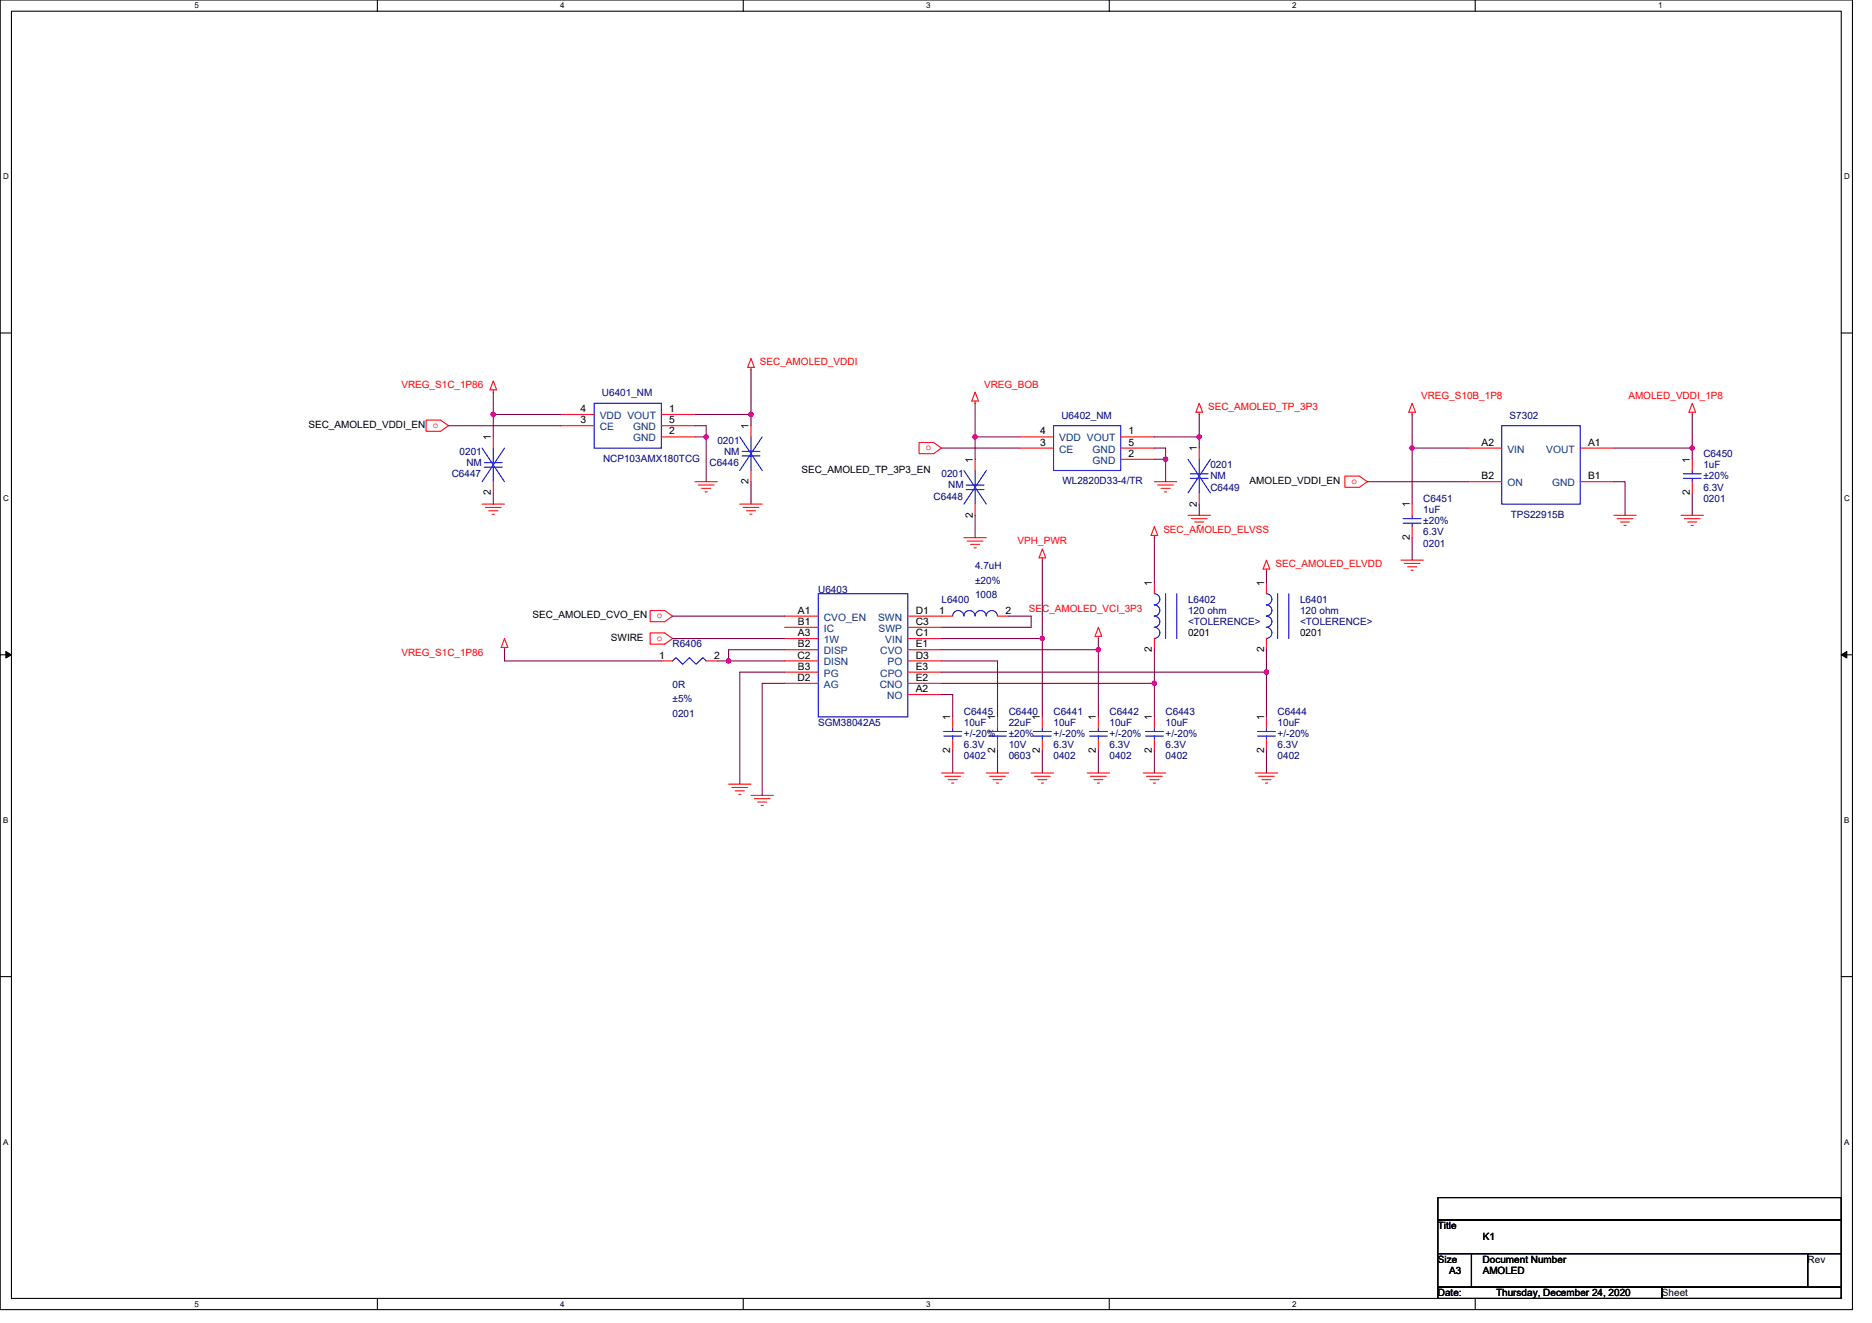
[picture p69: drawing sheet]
<svg xmlns="http://www.w3.org/2000/svg" width="297mm" height="210mm" viewBox="0 0 297 210" stroke-linecap="round" stroke-linejoin="round" font-family="sans-serif">
<defs><g id="words">
<g font-size="1.6" fill="#f00">
<text x="120.6" y="58">SEC_AMOLED_VDDI</text>
<text x="63.7" y="61.5">VREG_S1C_1P86</text>
<text x="156.1" y="61.5">VREG_BOB</text>
<text x="191.7" y="65.1">SEC_AMOLED_TP_3P3</text>
<text x="225.5" y="63.3">VREG_S10B_1P8</text>
<text x="258.4" y="63.3">AMOLED_VDDI_1P8</text>
<text x="68.7" y="67.9">o</text>
<text x="146.9" y="71.5">o</text>
<text x="214.5" y="76.8">o</text>
<text x="161.5" y="86.4">VPH_PWR</text>
<text x="184.6" y="84.6">SEC_AMOLED_ELVSS</text>
<text x="202.4" y="90">SEC_AMOLED_ELVDD</text>
<text x="104.2" y="98.1">o</text>
<text x="104.2" y="101.7">o</text>
<text x="163.3" y="97.1">SEC_AMOLED_VCI_3P3</text>
<text x="63.7" y="104.2">VREG_S1C_1P86</text>
</g>
<g font-size="1.6">
<text x="92.1" y="65.4">4</text>
<text x="106.2" y="65.4">1</text>
<text x="48.9" y="67.9">SEC_AMOLED_VDDI_EN</text>
<text x="77.9" y="69.9" transform="rotate(-90 77.9 69.9)">1</text>
<text x="92.1" y="67.2">3</text>
<text x="106.2" y="69">2</text>
<text x="106.2" y="67.2">5</text>
<text x="118.8" y="68.1" transform="rotate(-90 118.8 68.1)">1</text>
<text x="165" y="70.7">3</text>
<text x="165" y="69">4</text>
<text x="179.1" y="70.7">5</text>
<text x="179.1" y="69">1</text>
<text x="189.9" y="71.6" transform="rotate(-90 189.9 71.6)">1</text>
<text x="235.1" y="70.7">A2</text>
<text x="252" y="70.7">A1</text>
<text x="118.8" y="76.8" transform="rotate(-90 118.8 76.8)">2</text>
<text x="127.2" y="75">SEC_AMOLED_TP_3P3_EN</text>
<text x="154.3" y="73.4" transform="rotate(-90 154.3 73.4)">1</text>
<text x="179.1" y="72.5">2</text>
<text x="198.3" y="76.8">AMOLED_VDDI_EN</text>
<text x="235.1" y="76.1">B2</text>
<text x="252" y="76.1">B1</text>
<text x="268.1" y="73.4" transform="rotate(-90 268.1 73.4)">1</text>
<text x="77.9" y="78.6" transform="rotate(-90 77.9 78.6)">2</text>
<text x="154.3" y="82.2" transform="rotate(-90 154.3 82.2)">2</text>
<text x="189.9" y="80.4" transform="rotate(-90 189.9 80.4)">2</text>
<text x="223.7" y="80.5" transform="rotate(-90 223.7 80.5)">1</text>
<text x="268.1" y="78.6" transform="rotate(-90 268.1 78.6)">2</text>
<text x="223.7" y="85.7" transform="rotate(-90 223.7 85.7)">2</text>
<text x="182.8" y="93" transform="rotate(-90 182.8 93)">1</text>
<text x="200.6" y="93" transform="rotate(-90 200.6 93)">1</text>
<text x="84.5" y="98.1">SEC_AMOLED_CVO_EN</text>
<text x="96.9" y="101.7">SWIRE</text>
<text x="126.6" y="97.4">A1</text>
<text x="126.6" y="101">A3</text>
<text x="126.6" y="99.2">B1</text>
<text x="145.3" y="99.2">C3</text>
<text x="145.3" y="101">C1</text>
<text x="145.3" y="97.4">D1</text>
<text x="149" y="97.4">1</text>
<text x="159.5" y="97.4">2</text>
<text x="188.5" y="101">0201</text>
<text x="206.3" y="101">0201</text>
<text x="104.6" y="104.5">1</text>
<text x="113.3" y="104.5">2</text>
<text x="126.5" y="104.5">C2</text>
<text x="126.6" y="102.7">B2</text>
<text x="126.6" y="106.3">B3</text>
<text x="145.3" y="104.5">D3</text>
<text x="145.3" y="102.7">E1</text>
<text x="145.3" y="106.3">E3</text>
<text x="182.8" y="103.5" transform="rotate(-90 182.8 103.5)">2</text>
<text x="200.6" y="103.5" transform="rotate(-90 200.6 103.5)">2</text>
<text x="126.5" y="108.1">D2</text>
<text x="145.3" y="108.1">E2</text>
<text x="145.3" y="109.9">A2</text>
<text x="150.8" y="119.5" transform="rotate(-90 150.8 119.5)">2</text>
<text x="150.8" y="114.3" transform="rotate(-90 150.8 114.3)">1</text>
<text x="157.9" y="119.5" transform="rotate(-90 157.9 119.5)">2</text>
<text x="157.9" y="114.3" transform="rotate(-90 157.9 114.3)">1</text>
<text x="165" y="119.5" transform="rotate(-90 165 119.5)">2</text>
<text x="165" y="114.3" transform="rotate(-90 165 114.3)">1</text>
<text x="173.9" y="119.5" transform="rotate(-90 173.9 119.5)">2</text>
<text x="173.9" y="114.3" transform="rotate(-90 173.9 114.3)">1</text>
<text x="182.8" y="119.5" transform="rotate(-90 182.8 119.5)">2</text>
<text x="182.8" y="114.3" transform="rotate(-90 182.8 114.3)">1</text>
<text x="200.6" y="119.5" transform="rotate(-90 200.6 119.5)">2</text>
<text x="200.6" y="114.3" transform="rotate(-90 200.6 114.3)">1</text>
<text x="228.1" y="195.1">Title</text>
<text x="235.3" y="196.8">K1</text>
<text x="228.1" y="200.4">Size</text>
<text x="229.9" y="202.2">A3</text>
<text x="235.3" y="200.4">Document Number</text>
<text x="235.3" y="202.2">AMOLED</text>
<text x="286.8" y="200.4">Rev</text>
<text x="228.1" y="205.7">Date:</text>
<text x="237.4" y="205.7">Thursday, December 24, 2020</text>
<text x="263.7" y="205.7">Sheet</text>
</g>
<g font-size="1.6" fill="#000080">
<text x="95.5" y="62.9">U6401_NM</text>
<text x="113.8" y="70.4">0201</text>
<text x="168.4" y="66.5">U6402_NM</text>
<text x="239.5" y="66.5">S7302</text>
<text x="71.7" y="75.7">C6447</text>
<text x="72.9" y="72.2">0201</text>
<text x="74" y="74">NM</text>
<text x="95.7" y="73.3">NCP103AMX180TCG</text>
<text x="112.6" y="74">C6446</text>
<text x="114.9" y="72.2">NM</text>
<text x="149.4" y="75.7">0201</text>
<text x="150.4" y="77.5">NM</text>
<text x="168.6" y="76.8">WL2820D33-4/TR</text>
<text x="192.1" y="77.9">C6449</text>
<text x="192.1" y="76.1">NM</text>
<text x="192.1" y="74.3">0201</text>
<text x="270.3" y="72.5">C6450</text>
<text x="270.3" y="74.3">1uF</text>
<text x="270.3" y="77.9">6.3V</text>
<text x="270.3" y="76.1">±20%</text>
<text x="148.1" y="79.3">C6448</text>
<text x="225.8" y="79.7">C6451</text>
<text x="225.8" y="81.4">1uF</text>
<text x="225.8" y="83.2">±20%</text>
<text x="239.7" y="82.1">TPS22915B</text>
<text x="270.3" y="79.7">0201</text>
<text x="225.8" y="86.8">0201</text>
<text x="225.8" y="85">6.3V</text>
<text x="129.8" y="94">U6403</text>
<text x="149.4" y="95.7">L6400</text>
<text x="154.7" y="90.3">4.7uH</text>
<text x="154.7" y="92.6">±20%</text>
<text x="154.7" y="94.9">1008</text>
<text x="188.5" y="95.7">L6402</text>
<text x="206.3" y="95.7">L6401</text>
<text x="188.5" y="97.4">120 ohm</text>
<text x="188.5" y="99.2">&lt;TOLERENCE&gt;</text>
<text x="206.3" y="97.4">120 ohm</text>
<text x="206.3" y="99.2">&lt;TOLERENCE&gt;</text>
<text x="106.7" y="102.8">R6406</text>
<text x="106.7" y="109.2">0R</text>
<text x="106.7" y="111.5">±5%</text>
<text x="106.7" y="113.8">0201</text>
<text x="152.9" y="113.4">C6445</text>
<text x="160.1" y="113.4">C6440</text>
<text x="167.2" y="113.4">C6441</text>
<text x="176.1" y="113.4">C6442</text>
<text x="185" y="113.4">C6443</text>
<text x="202.7" y="113.4">C6444</text>
<text x="129.8" y="115.2">SGM38042A5</text>
<text x="152.9" y="115.2">10uF</text>
<text x="152.9" y="118.8">6.3V</text>
<text x="152.9" y="117">+/-20%</text>
<text x="160.1" y="115.2">22uF</text>
<text x="160.1" y="118.8">10V</text>
<text x="160.1" y="117">±20%</text>
<text x="167.2" y="115.2">10uF</text>
<text x="167.2" y="118.8">6.3V</text>
<text x="167.2" y="117">+/-20%</text>
<text x="176.1" y="115.2">10uF</text>
<text x="176.1" y="118.8">6.3V</text>
<text x="176.1" y="117">+/-20%</text>
<text x="185" y="115.2">10uF</text>
<text x="185" y="118.8">6.3V</text>
<text x="185" y="117">+/-20%</text>
<text x="202.7" y="115.2">10uF</text>
<text x="202.7" y="118.8">6.3V</text>
<text x="202.7" y="117">+/-20%</text>
<text x="152.9" y="120.5">0402</text>
<text x="160.1" y="120.5">0603</text>
<text x="167.2" y="120.5">0402</text>
<text x="176.1" y="120.5">0402</text>
<text x="185" y="120.5">0402</text>
<text x="202.7" y="120.5">0402</text>
</g>
<g font-size="1.6" fill="#004080">
<text x="95.2" y="68.3">CE</text>
<text x="95.2" y="66.5">VDD VOUT</text>
<text x="100.5" y="70.1">GND</text>
<text x="100.5" y="68.3">GND</text>
<text x="168.1" y="71.8">CE</text>
<text x="168.1" y="70.1">VDD VOUT</text>
<text x="173.4" y="71.8">GND</text>
<text x="239.2" y="71.8">VIN</text>
<text x="245.4" y="71.8">VOUT</text>
<text x="173.4" y="73.6">GND</text>
<text x="239.2" y="77.2">ON</text>
<text x="246.3" y="77.2">GND</text>
<text x="130.7" y="98.5">CVO_EN</text>
<text x="130.7" y="100.3">IC</text>
<text x="139.3" y="98.5">SWN</text>
<text x="139.4" y="100.3">SWP</text>
<text x="130.7" y="102.1">1W</text>
<text x="130.7" y="103.8">DISP</text>
<text x="130.7" y="107.4">PG</text>
<text x="130.7" y="105.6">DISN</text>
<text x="139.7" y="103.8">CVO</text>
<text x="139.7" y="107.4">CPO</text>
<text x="140.5" y="102.1">VIN</text>
<text x="140.8" y="105.6">PO</text>
<text x="130.7" y="109.2">AG</text>
<text x="139.6" y="109.2">CNO</text>
<text x="140.8" y="111">NO</text>
</g>
<g font-size="1.3">
<text x="30.8" y="1.3">5</text>
<text x="88.9" y="1.3">4</text>
<text x="147" y="1.3">3</text>
<text x="205" y="1.3">2</text>
<text x="263.1" y="1.3">1</text>
<text x=".5" y="28.4">D</text>
<text x="292.6" y="28.4">D</text>
<text x=".5" y="79.5">C</text>
<text x="292.6" y="79.5">C</text>
<text x=".5" y="130.6">B</text>
<text x="292.6" y="130.6">B</text>
<text x=".5" y="181.7">A</text>
<text x="292.6" y="181.7">A</text>
<text x="30.8" y="207.4">5</text>
<text x="88.9" y="207.4">4</text>
<text x="147" y="207.4">3</text>
<text x="205" y="207.4">2</text>
</g>
</g></defs>
<path d="M0 0h293.9v207.9h-293.9zM1.8 1.8h290.4v204.3h-290.4z" fill="none" stroke="#000" stroke-width=".17"/>
<g fill="#fff">
<path d="M30.8 .2h.7v1.4h-.7z"/>
<path d="M30.8 206.3h.7v1.4h-.7z"/>
</g>
<path d="M59.9 0v1.8M59.9 206.1v1.8" fill="none" stroke="#000" stroke-width=".17"/>
<g fill="#fff">
<path d="M88.9 .2h.7v1.4h-.7z"/>
<path d="M88.9 206.3h.7v1.4h-.7z"/>
</g>
<path d="M117.9 0v1.8M117.9 206.1v1.8" fill="none" stroke="#000" stroke-width=".17"/>
<g fill="#fff">
<path d="M147 .2h.7v1.4h-.7z"/>
<path d="M147 206.3h.7v1.4h-.7z"/>
</g>
<path d="M176 0v1.8M176 206.1v1.8" fill="none" stroke="#000" stroke-width=".17"/>
<g fill="#fff">
<path d="M205 .2h.7v1.4h-.7z"/>
<path d="M205 206.3h.7v1.4h-.7z"/>
</g>
<path d="M234.1 0v1.8M234.1 206.1v1.8" fill="none" stroke="#000" stroke-width=".17"/>
<g fill="#fff">
<path d="M263.1 .2h.7v1.4h-.7z"/>
<path d="M.5 27.3h.9v1.4h-.9z"/>
<path d="M292.6 27.3h.9v1.4h-.9z"/>
<path d="M.5 78.4h.9v1.4h-.9z"/>
<path d="M292.6 78.4h.9v1.4h-.9z"/>
</g>
<path d="M0 52.9h1.8M292.2 52.9h1.7" fill="none" stroke="#000" stroke-width=".17"/>
<g fill="#fff">
<path d="M.5 129.5h.8v1.4h-.8z"/>
<path d="M292.6 129.5h.9v1.4h-.9z"/>
</g>
<path d="M0 103.9h1.8M292.2 103.9h1.7" fill="none" stroke="#000" stroke-width=".17"/>
<path d="M.9 103.4l.9 .5-.9 .5zM292.2 103.9l.8-.5v1z" fill="#000" stroke="#000" stroke-width=".16"/>
<g fill="#fff">
<path d="M.5 180.5h.8v1.4h-.8z"/>
<path d="M292.6 180.5h.9v1.4h-.9z"/>
</g>
<path d="M0 155h1.8M292.2 155h1.7M228.2 190.1h64v3.5h-64zM228.2 193.6h64v5.4h-64zM228.2 199h5.3v5.3h-5.3zM233.5 199h53.3v5.3h-53.3zM286.8 199h5.4v5.3h-5.4zM228.2 204.3h35.5v1.8h-35.5zM263.7 204.3h28.5v1.8h-28.5z" fill="none" stroke="#000" stroke-width=".17"/>
<g fill="none" stroke="#f00" stroke-width=".17">
<path d="M119.2 56.9l.5 1.4h-1.1zM119.2 58.3v.4M67.6 66.7h2.3l1.3 .9-1.3 .9h-2.3zM78.3 60.5l.5 1.4h-1.1zM78.3 61.9v.3M78.3 69.3v1.8M78.3 76.5v1.7M88.9 67.6h5.4M88.9 65.8h5.4M104.9 65.8h5.4M104.9 69.3h5.4M104.9 67.6h5.4"/>
<path d="M110.3 76.5h3.5M110.8 77h2.5M111.3 77.5h1.5M111.9 78.1h.3M119.2 67.6v1.7M119.2 74.7v1.8M145.8 70.2h2.3l1.3 .9-1.3 .9h-2.3zM154.7 62.2l.6 1.4h-1.1zM154.7 63.6v.4M154.7 72.9v1.8M161.8 71.1h5.4M161.8 69.3h5.4"/>
<path d="M177.8 69.3h5.4M177.8 72.9h5.4M177.8 71.1h5.4M183.2 76.5h3.5M183.7 77h2.5M184.2 77.5h1.5M184.8 78.1h.3M190.3 64l.5 1.4h-1zM190.3 65.4v.4M190.3 71.1v1.8M190.3 78.2v1.8M213.4 75.6h2.3l1.3 .9-1.3 .8h-2.3z"/>
<path d="M224.1 64l.5 1.4h-1.1zM224.1 65.4v.4M233 71.1h5.3M233 76.5h5.3M250.7 71.1h5.4M250.7 76.5h5.4M268.5 64l.5 1.4h-1zM268.5 65.4v.4M268.5 72.9v1.8M268.5 76.5v1.7M76.5 80h3.5M77 80.5h2.5"/>
<path d="M77.6 81.1h1.4M78.1 81.6h.3M103.2 96.9h2.3l1.2 .9-1.2 .9h-2.3zM117.4 80h3.5M117.9 80.5h2.5M118.4 81.1h1.5M119 81.6h.3M124.5 97.8h5.3M124.5 99.6h5.3M144.1 97.8h7.1M144.1 99.6h5.3M152.9 85.3h3.6"/>
<path d="M153.5 85.9h2.5M154 86.4h1.4M154.6 87h.3M154.7 80v1.8M158.3 97.8h1.8M165.4 87.1l.5 1.4h-1zM165.4 88.5v.4M174.3 99.6l.5 1.4h-1zM183.2 83.6l.5 1.4h-1.1zM183.2 85v.3M183.2 92.5v1.7M188.5 81.8h3.6"/>
<path d="M189 82.3h2.5M189.6 82.8h1.4M190.1 83.4h.4M201 88.9l.5 1.4h-1.1zM201 90.3v.4M201 92.5v1.7M222.3 88.9h3.5M222.8 89.4h2.5M223.3 90h1.5M223.9 90.5h.3M224.1 80v1.8M224.1 83.6v1.7"/>
<path d="M256.1 81.8h3.5M256.6 82.3h2.5M257.1 82.8h1.5M257.7 83.4h.3M266.7 81.8h3.6M267.3 82.3h2.5M267.8 82.8h1.4M268.3 83.4h.4M80 101.3l.6 1.5h-1.1zM80 102.8v.3M103.2 100.5h2.3l1.2 .8-1.2 .9h-2.3zM104.9 104.9h1.8"/>
<path d="M112.1 104.9h1.7M124.5 101.3h5.3M124.5 103.1h5.3M124.5 106.7h5.3M124.5 104.9h5.3M124.5 108.5h5.3M144.1 110.2h5.3M144.1 101.3h5.3M144.1 104.9h5.3M144.1 103.1h5.3M144.1 108.5h5.3M144.1 106.7h5.3"/>
<path d="M151.2 113.8v1.8M151.2 117.3v1.8M158.3 113.8v1.8M158.3 117.3v1.8M165.4 113.8v1.8M165.4 117.3v1.8M174.3 101v.3M174.3 113.8v1.8M174.3 117.3v1.8M183.2 101.3v1.8M183.2 113.8v1.8M183.2 117.3v1.8"/>
<path d="M201 113.8v1.8M201 117.3v1.8M201 101.3v1.8M115.6 124.5h3.6M116.1 125h2.5M116.7 125.5h1.4M117.2 126.1h.4M119.2 126.2h3.5M119.7 126.8h2.5M120.2 127.3h1.5M120.8 127.8h.3M149.4 122.7h3.5"/>
<path d="M149.9 123.2h2.5M150.4 123.7h1.5M151 124.3h.3M156.5 122.7h3.6M157 123.2h2.5M157.6 123.7h1.4M158.1 124.3h.4M163.6 122.7h3.6M164.1 123.2h2.5M164.7 123.7h1.4M165.2 124.3h.4M172.5 122.7h3.6"/>
<path d="M173 123.2h2.5M173.6 123.7h1.4M174.1 124.3h.4M181.4 122.7h3.6M181.9 123.2h2.5M182.5 123.7h1.4M183 124.3h.3M199.2 122.7h3.5M199.7 123.2h2.5M200.2 123.7h1.5M200.8 124.3h.3"/>
</g>
<g fill="none" stroke="#00f" stroke-width=".17">
<path d="M76.5 71.1l3.5 5.4M76.9 73.4h2.8M76.9 74.1h2.8M78.3 71.1v2.3M78.3 74.1v2.4M80 71.1l-3.5 5.4M94.3 64h10.6v7.1h-10.6zM117.4 69.3l3.5 5.4M117.7 71.6h2.9M117.7 72.4h2.9M119.2 69.3v2.3M119.2 72.4v2.3"/>
<path d="M120.9 69.3l-3.5 5.4M152.9 74.7l3.6 5.3M153.3 77h2.8M153.3 77.7h2.8M154.7 74.7v2.3M154.7 77.7v2.3M156.5 74.7l-3.6 5.3M167.2 67.6h10.6v7.1h-10.6zM188.5 72.9l3.6 5.3M188.9 75.2h2.8M188.9 75.9h2.8M190.3 72.9v2.3"/>
<path d="M190.3 75.9v2.3M192.1 72.9l-3.6 5.3M238.3 67.6h12.4v12.4h-12.4zM267.1 75.2h2.8M267.1 75.9h2.8M268.5 74.7v.5M268.5 75.9v.6M129.8 94.2h14.3v19.6h-14.3zM151.2 97.8a.88 .88 0 0 1 .8-.9 .88 .88 0 0 1 .9 .9M152.9 97.8a.88 .88 0 0 1 .9-.9 .88 .88 0 0 1 .9 .9 .89 .89 0 0 1 .9-.9 .89 .89 0 0 1 .9 .9 .89 .89 0 0 1 .9-.9 .89 .89 0 0 1 .9 .9M183.2 94.2a.88 .88 0 0 1 .8 .9 .88 .88 0 0 1-.8 .9 .89 .89 0 0 1 .8 .9 .89 .89 0 0 1-.8 .9 .89 .89 0 0 1 .8 .9 .89 .89 0 0 1-.8 .8M183.2 99.6a.88 .88 0 0 1 .8 .8 .88 .88 0 0 1-.8 .9"/>
<path d="M185 94.2v7.1M186.7 94.2v7.1M200.9 94.2a.88 .88 0 0 1 .9 .9 .88 .88 0 0 1-.9 .9 .89 .89 0 0 1 .9 .9 .89 .89 0 0 1-.9 .9 .89 .89 0 0 1 .9 .9 .89 .89 0 0 1-.9 .8M200.9 99.6a.88 .88 0 0 1 .9 .8 .88 .88 0 0 1-.9 .9M202.7 94.2v7.1M204.5 94.2v7.1M222.6 82.3h2.9M222.6 83h2.9M224.1 81.8v.5M224.1 83v.6M106.7 104.9l.5-.5 1.1 1 1.1-1 1 1 1.1-1 .6 .5M149.8 116.1h2.8"/>
<path d="M149.8 116.8h2.8M151.2 115.6v.5M151.2 116.8v.5M156.9 116.1h2.8M156.9 116.8h2.8M158.3 115.6v.5M158.3 116.8v.5M164 116.1h2.8M164 116.8h2.8M165.4 115.6v.5M165.4 116.8v.5M172.9 116.1h2.8"/>
<path d="M172.9 116.8h2.8M174.3 115.6v.5M174.3 116.8v.5M181.8 116.1h2.8M181.8 116.8h2.8M183.2 115.6v.5M183.2 116.8v.5M199.5 116.1h2.9M199.5 116.8h2.9M201 115.6v.5M201 116.8v.5"/>
</g>
<g fill="none" stroke="#800040" stroke-width=".17">
<path d="M119.2 58.7v7.1M71.2 67.6h17.7M78.3 65.8h10.6M78.3 62.2v3.6M78.3 65.8v3.5M78.3 78.2v1.8M110.3 65.8h8.9M110.3 67.6h1.8v1.7M110.3 69.3h1.8M112.1 69.3v7.2M119.2 65.8v1.8M119.2 76.5v3.5"/>
<path d="M149.4 71.1h12.4M154.7 64v5.3M154.7 69.3v3.6M154.7 69.3h7.1M183.2 69.3h7.1M183.2 71.1h1.8v1.8M183.2 72.9h1.8M185 72.9v3.6M190.3 65.8v3.5M190.3 69.3v1.8M217 76.5h16M224.1 71.1h8.9"/>
<path d="M224.1 71.1v8.9M224.1 65.8v5.3M256.1 71.1h12.4M256.1 76.5h1.7v5.3M268.5 71.1v1.8M268.5 78.2v3.6M268.5 65.8v5.3M106.7 97.8h17.8M154.7 81.8v3.5M160.1 97.8h3.5v1.8h-14.2M165.4 88.9v12.4M183.2 85.3v7.2"/>
<path d="M190.3 80v1.8M201 90.7v1.8M224.1 85.3v3.6M80 103.1v1.8h24.9M106.7 101.3h17.8M113.8 104.9h1.8M115.6 104.9h8.9M124.5 103.1h-8.9v1.8M124.5 106.7h-7.1v17.8M124.5 108.5h-3.6v17.7M149.4 106.7h51.6M149.4 110.2h1.8v3.6"/>
<path d="M149.4 104.9h8.9v8.9M149.4 101.3h16M149.4 103.1h24.9M149.4 108.5h33.8M151.2 119.1v3.6M158.3 119.1v3.6M165.4 101.3v12.5M165.4 119.1v3.6M174.3 101.3v1.8M174.3 103.1v10.7M174.3 119.1v3.6M183.2 108.5v5.3"/>
<path d="M183.2 119.1v3.6M183.2 103.1v5.4M201 103.1v3.6M201 106.7v7.1M201 119.1v3.6"/>
</g>
<g fill="#f0f" stroke="#f0f" stroke-width=".17">
<circle cx="154.7" cy="69.3" r=".35"/>
<circle cx="78.3" cy="65.8" r=".35"/>
<circle cx="119.2" cy="65.8" r=".35"/>
<circle cx="190.3" cy="69.3" r=".35"/>
<circle cx="112" cy="69.3" r=".35"/>
<circle cx="184.9" cy="72.9" r=".35"/>
<circle cx="165.4" cy="101.3" r=".35"/>
<circle cx="174.3" cy="103.1" r=".35"/>
<circle cx="115.6" cy="104.9" r=".35"/>
<circle cx="183.2" cy="108.4" r=".35"/>
<circle cx="200.9" cy="106.7" r=".35"/>
<circle cx="224.1" cy="71.1" r=".35"/>
<circle cx="268.5" cy="71.1" r=".35"/>
</g>
<use href="#words"/>
</svg>
